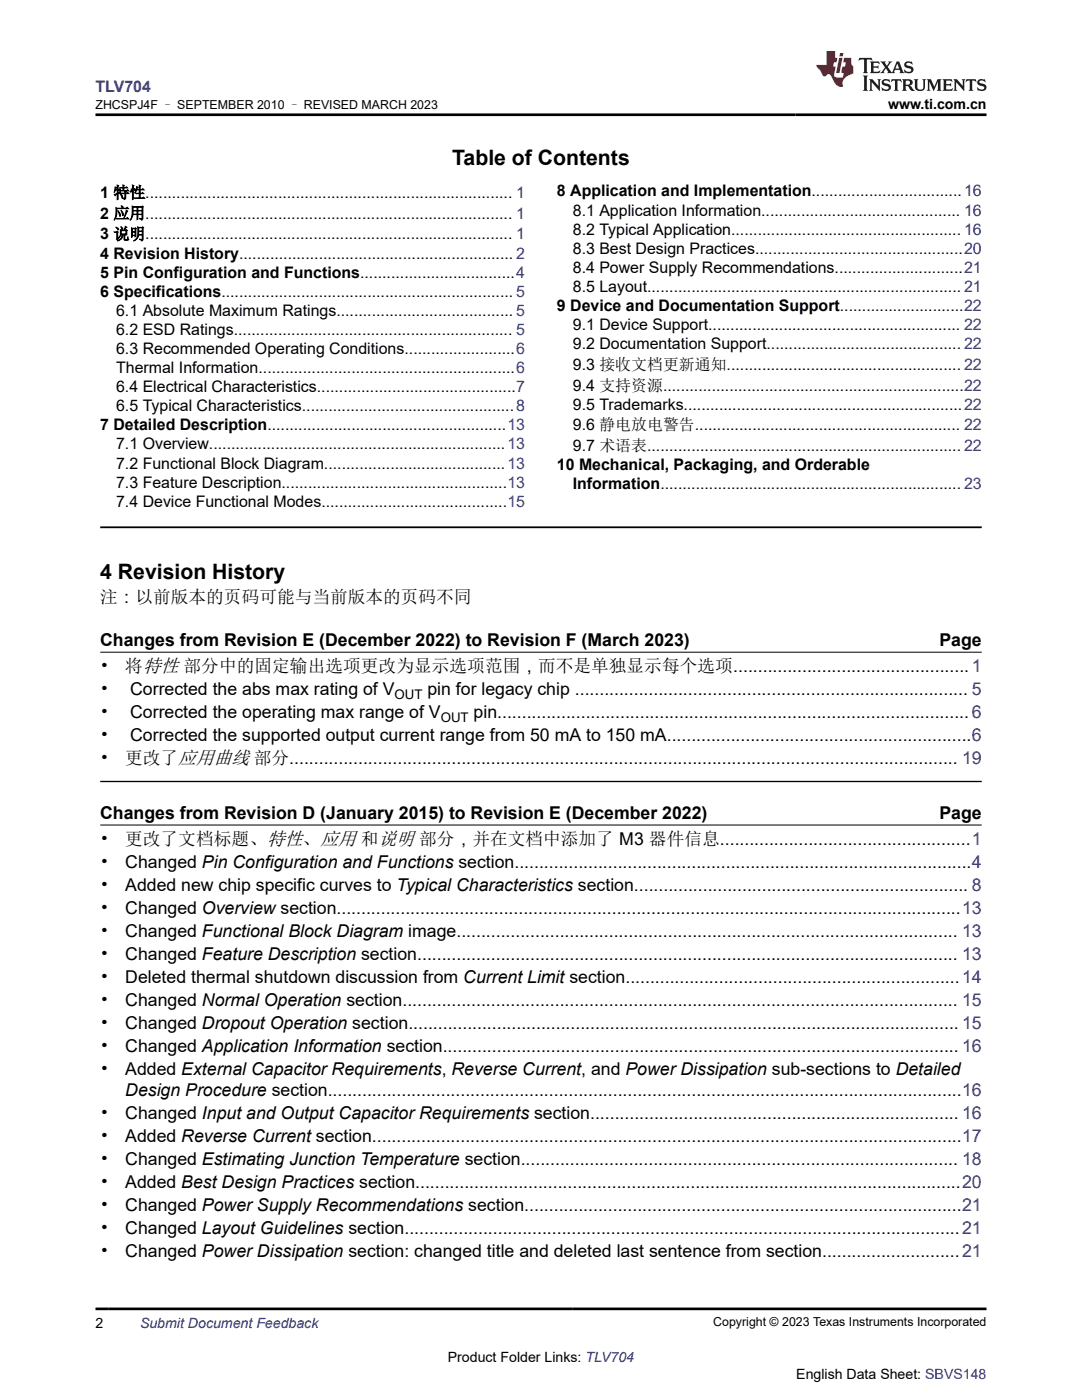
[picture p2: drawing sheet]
<svg xmlns="http://www.w3.org/2000/svg" width="216mm" height="279mm" viewBox="0 0 216 279" stroke-linecap="round" stroke-linejoin="round" font-family="sans-serif">
<defs><g id="words">
<g font-size="4.2">
<text x="90.2" y="32.9">Table of Contents</text>
<text x="20" y="115.6">4 Revision History</text>
</g>
<g font-size="3.5">
<text x="20" y="120.4">注：以前版本的页码可能与当前版本的页码不同</text>
<text x="20" y="128.9">Changes from Revision E (December 2022) to Revision F (March 2023)</text>
<text x="187.5" y="128.9">Page</text>
<text x="20" y="134.2">•</text>
<text x="25" y="134.2">将特性 部分中的固定输出选项更改为显示选项范围，而不是单独显示每个选项................................................1</text>
<text x="20" y="138.8">•</text>
<text x="20" y="143.3">•</text>
<text x="26" y="138.8">Corrected the abs max rating of V</text>
<text x="26" y="143.3">Corrected the operating max range of V</text>
<text x="85.3" y="138.8">pin for legacy chip ................................................................................ 5</text>
<text x="94.5" y="143.3">pin................................................................................................6</text>
<text x="20" y="147.9">•</text>
<text x="26" y="147.9">Corrected the supported output current range from 50 mA to 150 mA..............................................................6</text>
<text x="20" y="152.5">•</text>
<text x="25" y="152.5">更改了应用曲线 部分........................................................................................................................................ 19</text>
<text x="20" y="163.4">Changes from Revision D (January 2015) to Revision E (December 2022)</text>
<text x="187.5" y="163.4">Page</text>
<text x="20" y="168.7">•</text>
<text x="20" y="173.2">•</text>
<text x="25" y="168.7">更改了文档标题、特性、应用 和说明 部分，并在文档中添加了 M3 器件信息...................................................1</text>
<text x="25" y="173.2">Changed Pin Configuration and Functions section.............................................................................................4</text>
<text x="20" y="177.8">•</text>
<text x="25" y="177.8">Added new chip specific curves to Typical Characteristics section.................................................................... 8</text>
<text x="20" y="182.4">•</text>
<text x="25" y="182.4">Changed Overview section...............................................................................................................................13</text>
<text x="20" y="187">•</text>
<text x="20" y="191.6">•</text>
<text x="25" y="187">Changed Functional Block Diagram image...................................................................................................... 13</text>
<text x="25" y="191.6">Changed Feature Description section.............................................................................................................. 13</text>
<text x="20" y="196.2">•</text>
<text x="25" y="196.2">Deleted thermal shutdown discussion from Current Limit section....................................................................14</text>
<text x="20" y="200.8">•</text>
<text x="25" y="200.8">Changed Normal Operation section................................................................................................................. 15</text>
<text x="20" y="205.4">•</text>
<text x="20" y="209.9">•</text>
<text x="25" y="205.4">Changed Dropout Operation section................................................................................................................ 15</text>
<text x="25" y="209.9">Changed Application Information section......................................................................................................... 16</text>
<text x="20" y="214.5">•</text>
<text x="25" y="214.5">Added External Capacitor Requirements, Reverse Current, and Power Dissipation sub-sections to Detailed</text>
<text x="25" y="218.8">Design Procedure section.................................................................................................................................16</text>
<text x="20" y="223.3">•</text>
<text x="20" y="227.9">•</text>
<text x="25" y="223.3">Changed Input and Output Capacitor Requirements section........................................................................... 16</text>
<text x="25" y="227.9">Added Reverse Current section........................................................................................................................17</text>
<text x="20" y="232.5">•</text>
<text x="25" y="232.5">Changed Estimating Junction Temperature section......................................................................................... 18</text>
<text x="20" y="237.1">•</text>
<text x="25" y="237.1">Added Best Design Practices section...............................................................................................................20</text>
<text x="20" y="241.7">•</text>
<text x="25" y="241.7">Changed Power Supply Recommendations section.........................................................................................21</text>
<text x="20" y="246.3">•</text>
<text x="20" y="250.9">•</text>
<text x="25" y="246.3">Changed Layout Guidelines section.................................................................................................................21</text>
<text x="25" y="250.9">Changed Power Dissipation section: changed title and deleted last sentence from section............................21</text>
</g>
<text font-size="3.2" fill="#00f" x="19" y="18.3">TLV704</text>
<g font-size="3.2">
<text x="20" y="39.5">1 特性................................................................................... 1</text>
<text x="111.1" y="39.2">8 Application and Implementation..................................16</text>
<text x="20" y="43.7">2 应用................................................................................... 1</text>
<text x="20" y="47.8">3 说明................................................................................... 1</text>
<text x="114.3" y="43">8.1 Application Information............................................. 16</text>
<text x="114.3" y="46.8">8.2 Typical Application.................................................... 16</text>
<text x="20" y="51.6">4 Revision History.............................................................. 2</text>
<text x="114.3" y="50.6">8.3 Best Design Practices...............................................20</text>
<text x="20" y="55.4">5 Pin Configuration and Functions...................................4</text>
<text x="20" y="59.2">6 Specifications.................................................................. 5</text>
<text x="114.3" y="54.4">8.4 Power Supply Recommendations.............................21</text>
<text x="114.3" y="58.3">8.5 Layout....................................................................... 21</text>
<text x="23.2" y="63">6.1 Absolute Maximum Ratings........................................ 5</text>
<text x="111.1" y="62.1">9 Device and Documentation Support............................22</text>
<text x="114.3" y="65.9">9.1 Device Support......................................................... 22</text>
<text x="23.2" y="66.8">6.2 ESD Ratings............................................................... 5</text>
<text x="23.2" y="70.6">6.3 Recommended Operating Conditions.........................6</text>
<text x="114.3" y="69.7">9.2 Documentation Support............................................ 22</text>
<text x="23.2" y="74.5">Thermal Information..........................................................6</text>
<text x="114.3" y="73.8">9.3 接收文档更新通知..................................................... 22</text>
<text x="114.3" y="77.9">9.4 支持资源....................................................................22</text>
<text x="23.2" y="78.3">6.4 Electrical Characteristics.............................................7</text>
<text x="23.2" y="82.1">6.5 Typical Characteristics................................................8</text>
<text x="114.3" y="81.8">9.5 Trademarks...............................................................22</text>
<text x="20" y="85.9">7 Detailed Description......................................................13</text>
<text x="23.2" y="89.7">7.1 Overview...................................................................13</text>
<text x="114.3" y="85.9">9.6 静电放电警告............................................................ 22</text>
<text x="23.2" y="93.5">7.2 Functional Block Diagram.........................................13</text>
<text x="111.1" y="93.8">10 Mechanical, Packaging, and Orderable</text>
<text x="114.3" y="90">9.7 术语表....................................................................... 22</text>
<text x="23.2" y="97.3">7.3 Feature Description...................................................13</text>
<text x="23.2" y="101.1">7.4 Device Functional Modes..........................................15</text>
<text x="114.3" y="97.6">Information.................................................................... 23</text>
</g>
<g font-size="2.8">
<text x="177.2" y="21.7">www.ti.com.cn</text>
<text x="19" y="265">2</text>
<text x="89.4" y="271.9">Product Folder Links: TLV704</text>
<text x="158.9" y="275.3">English Data Sheet: SBVS148</text>
</g>
<text font-size="2.8" fill="#00f" x="27.9" y="265">Submit Document Feedback</text>
<g font-size="2.6">
<text x="78.7" y="139.5">OUT</text>
<text x="87.9" y="144">OUT</text>
</g>
<g font-size="2.5">
<text x="19.1" y="21.8">ZHCSPJ4F – SEPTEMBER 2010 – REVISED MARCH 2023</text>
<text x="142.3" y="264.7">Copyright © 2023 Texas Instruments Incorporated</text>
</g>
</g></defs>
<path d="M20 105.2h175.9" fill="none" stroke="#000" stroke-width=".35"/>
<path d="M20 130.2h175.9M20 164.7h175.9" fill="none" stroke="#000" stroke-width=".2"/>
<path d="M20 156h175.9" fill="none" stroke="#000" stroke-width=".26"/>
<path d="M171.5 11.6l-.2 .5 .5-.2h.6v.1v2.2l-.2 .4h1l-.2-.4v-2.2v-.1h.5l.5 .2-.1-.5zM173.6 12.3l.2 .4v1.5l-.2 .4h1.9l.1-.6a1.08 1.08 0 0 1-1.3 .2v-.7h.6l.4 .2v-.7l-.4 .2h-.6v-.5l.2-.2a1 1 0 0 1 1 .3l-.1-.5zM175.7 12.3l.9 1.1-1 1.2h.9l-.2-.2 .5-.8 .4 .8-.2 .2h1.6l-.2-.2 .2-.5h.9l.1 .5-.1 .2h.9l-.2-.3-.8-2h-.5l-.9 2.2-.9-1.1 .9-1.1h-.8l.2 .2-.4 .6-.4-.6 .2-.2zM179 12.7l.4 1h-.7zM180.7 12.4a.65 .65 0 0 0-.2 .7 .65 .65 0 0 0 .6 .5l.6 .1 .1 .3a.79 .79 0 0 1-.7 .4 .79 .79 0 0 1-.7-.5l.1 .7 .2-.1a.93 .93 0 0 0 1.1 .1 .93 .93 0 0 0 .4-1 1.46 1.46 0 0 0-1.2-.6l-.1-.3a1.09 1.09 0 0 1 1.2 .2l-.2-.6-.1 .1-.5-.2zM172.2 15.1l.2 .4v2.2l-.2 .4h1l-.2-.4v-2.2l.2-.4zM173.4 15.8l.2 .4v1.5l-.2 .4h.8l-.3-.4 .1-1.3 1.6 1.8v-2l.2-.4h-.7l.1 .2 .1 1.1-1.2-1.3zM176.2 15.9a.65 .65 0 0 0-.2 .8 .65 .65 0 0 0 .6 .4l.6 .2 .1 .2a.79 .79 0 0 1-.7 .4 .79 .79 0 0 1-.7-.5l.1 .7 .2-.1a.93 .93 0 0 0 1.1 .1 .93 .93 0 0 0 .4-.9 1.46 1.46 0 0 0-1.2-.6l-.1-.4a1.09 1.09 0 0 1 1.2 .2l-.1-.6-.2 .1-.5-.1zM177.9 15.8l-.1 .6a.63 .63 0 0 1 .8-.3v1.6l-.3 .4h1l-.2-.4v-1.6a.66 .66 0 0 1 .8 .3l-.1-.6zM180 15.8l.2 .4v1.5l-.2 .4h1l-.2-.2-.1-.7h.5l.1 .2a.79 .79 0 0 0 1.2 .6l-1-.9a.61 .61 0 0 0 .6-.6 .61 .61 0 0 0-.5-.7zM180.8 16.1h.1a.47 .47 0 0 1 .5 .1 .47 .47 0 0 1 .1 .5l-.1 .1-.7 .1zM182.3 15.8l.2 .2a2.27 2.27 0 0 0 .4 2 1.04 1.04 0 0 0 1.7-.7v-1.3l.2-.2h-.8l.2 .4v1.1a.6 .6 0 0 1-.6 .6 .6 .6 0 0 1-.6-.6v-1.1l.3-.4zM184.9 15.8l.2 .4v1.5l-.2 .4h.8l-.3-.4v-1.4l.9 1.9 .9-1.9v1.4l-.3 .4h1l-.2-.4v-1.5l.2-.4h-.8l-.7 1.5-.6-1.5zM188.1 15.8l.2 .4v1.5l-.2 .4h1.9l.1-.6a1.09 1.09 0 0 1-1.3 .2v-.7h.6l.4 .2v-.6l-.4 .2h-.6v-.6l.2-.1a1.01 1.01 0 0 1 1 .3l-.1-.6zM190.2 15.8l.3 .4v1.5l-.3 .4h.8l-.2-.4v-1.3l1.6 1.8v-2l.2-.4h-.7l.2 .2v1.1l-1.2-1.3zM192.8 15.8l-.1 .6a.63 .63 0 0 1 .8-.3v1.6l-.3 .4h1l-.2-.4v-1.6a.66 .66 0 0 1 .8 .3l-.1-.6zM195.2 15.9a.65 .65 0 0 0-.2 .8 .65 .65 0 0 0 .6 .4l.6 .2 .2 .2a.79 .79 0 0 1-.7 .4 .79 .79 0 0 1-.7-.5l.1 .7 .2-.1a.93 .93 0 0 0 1 .1 .93 .93 0 0 0 .5-.9 1.46 1.46 0 0 0-1.3-.6v-.4a1.09 1.09 0 0 1 1.2 .2l-.2-.6-.2 .1-.5-.1z" fill="#231f20"/>
<path d="M164.9 10.2v2.8h-2l.1 .3 .8 1a.95 .95 0 0 0 1 .9 .59 .59 0 0 1 .5-.4 .59 .59 0 0 1 .5 .4l.4 .7a1.59 1.59 0 0 0 2.1 1.4 1.61 1.61 0 0 1 1-2.3l1-.3-.1-1.5a1.59 1.59 0 0 1-.3-1.7h-1.5l-.2 .9h.6l-.2 .9h-.5l-.2 1v.2l.4 .1-.1 .9h-.7a.73 .73 0 0 1-1-.7l.3-1.5h-.5l.1-.9h.5l.2-.9h-.5v-1.3zM167.4 11.5l-.6 3.1h.7l.6-3.1zM167.6 10.6l-.1 .6h.7l.1-.6z" fill="#ed1c24"/>
<path d="M19 22.9h177.8M19 261.2h177.8" fill="none" stroke="#000" stroke-width=".53"/>
<use href="#words"/>
</svg>
